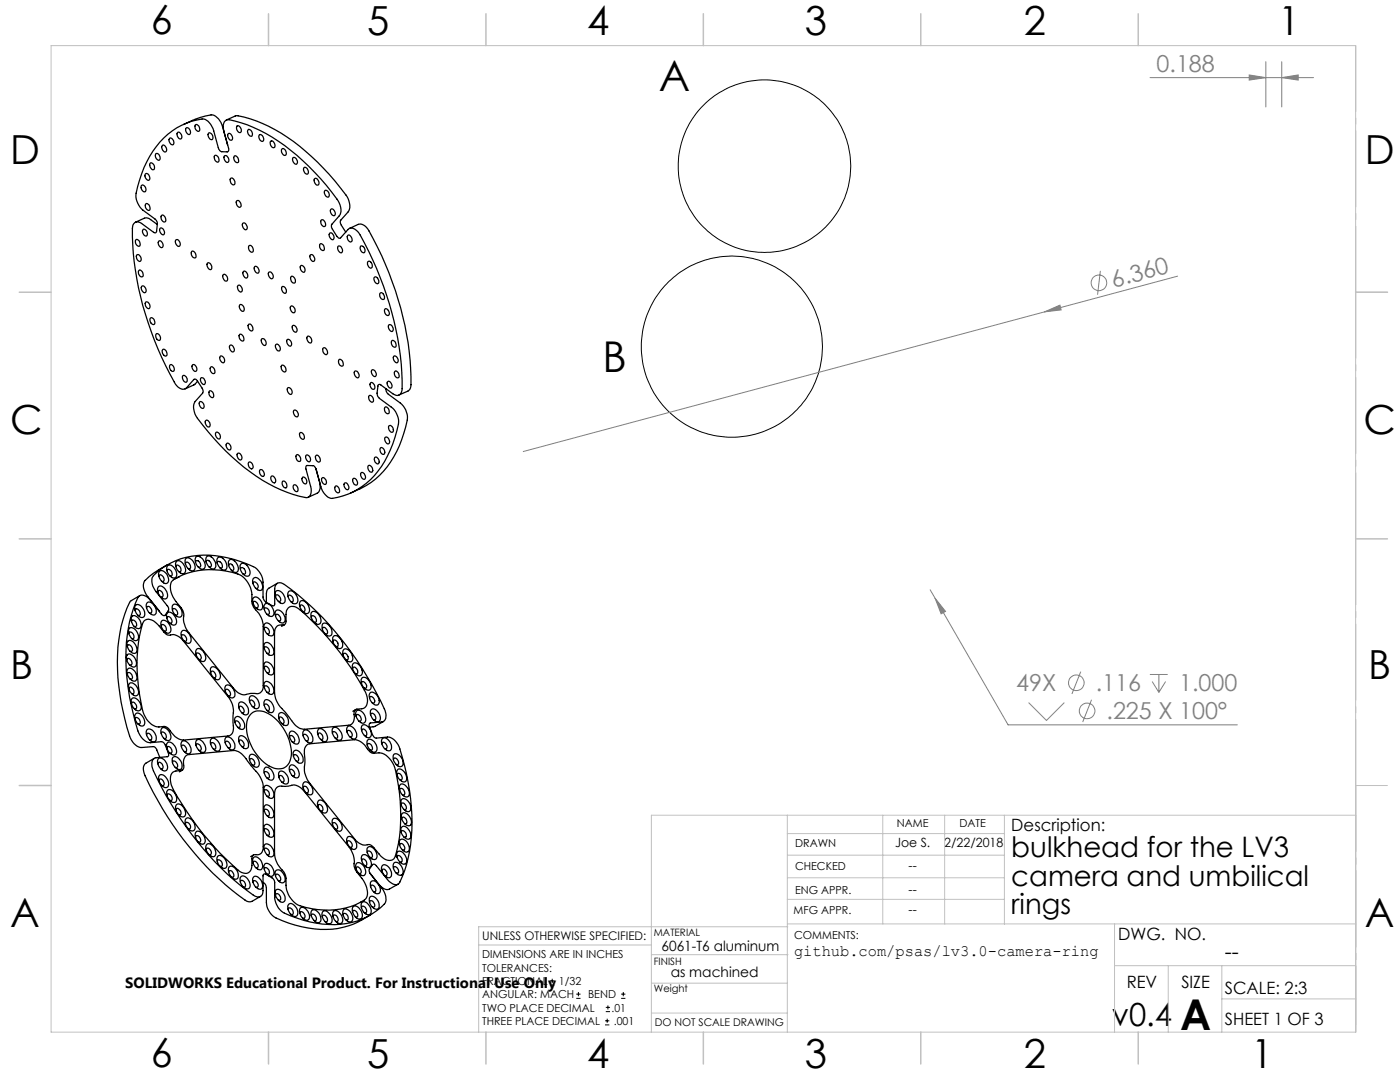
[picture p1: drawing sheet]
<svg xmlns="http://www.w3.org/2000/svg" width="279mm" height="216mm" viewBox="0 0 279 216" stroke-linecap="round" stroke-linejoin="round" font-family="sans-serif">
<defs><g id="words">
<g font-size="8.5">
<text x="131.5" y="18.1">A</text>
<text x="120.3" y="74.2">B</text>
<text x="235.5" y="205.4">A</text>
</g>
<g font-size="8">
<text x="30.1" y="6.8">6</text>
<text x="73.3" y="6.9">5</text>
<text x="117.2" y="6.9">4</text>
<text x="160.6" y="6.9">3</text>
<text x="204.3" y="6.9">2</text>
<text x="255.1" y="6.9">1</text>
<text x="2.1" y="32.8">D</text>
<text x="272.4" y="32.8">D</text>
<text x="2.1" y="86.5">C</text>
<text x="272.1" y="86.5">C</text>
<text x="2.1" y="135.6">B</text>
<text x="273.1" y="135.6">B</text>
<text x="2.1" y="185">A</text>
<text x="272.4" y="185">A</text>
<text x="30.1" y="213">6</text>
<text x="73.3" y="213.1">5</text>
<text x="117.2" y="213.1">4</text>
<text x="160.6" y="213.1">3</text>
<text x="204.3" y="213.1">2</text>
<text x="249.7" y="213.1">1</text>
</g>
<text font-size="6.3" x="221.9" y="204.6">v0.4</text>
<g font-size="5.6">
<text x="201.8" y="171.1">bulkhead for the LV3</text>
<text x="201.8" y="176.7">camera and umbilical</text>
<text x="201.8" y="182.4">rings</text>
</g>
<g font-size="4.7" fill="#808080">
<text x="230.8" y="14.5">0.188</text>
<text x="222.3" y="57.4" transform="rotate(-15 222.3 57.4)">6.360</text>
<text x="202.8" y="137.9">49X</text>
<text x="218.7" y="137.9">.116</text>
<text x="235.3" y="137.9">1.000</text>
<text x="220.8" y="143.5">.225 X 100°</text>
</g>
<text font-size="4.2" x="244.4" y="191.4">--</text>
<g font-size="3.4">
<text x="201.8" y="165.9">Description:</text>
<text x="223.2" y="187.6">DWG. NO.</text>
<text x="224.9" y="197.2">REV</text>
<text x="235.8" y="197.2">SIZE</text>
<text x="244.4" y="198.4">SCALE: 2:3</text>
<text x="244.4" y="204.6">SHEET 1 OF 3</text>
</g>
<text font-size="3.2" x="158.5" y="190.8">github.com/psas/lv3.0-camera-ring</text>
<text font-size="3" x="25" y="197.2">SOLIDWORKS Educational Product. For Instructional Use Only</text>
<g font-size="2.8">
<text x="132" y="189.7">6061-T6 aluminum</text>
<text x="133.9" y="194.9">as machined</text>
</g>
<g font-size="2.5">
<text x="178.7" y="169">Joe S.</text>
<text x="181.3" y="173.5">--</text>
<text x="188.4" y="169">2/22/2018</text>
<text x="181.3" y="178.3">--</text>
<text x="181.3" y="182.3">--</text>
</g>
<text font-size="2.4" x="96.2" y="187.5">UNLESS OTHERWISE SPECIFIED:</text>
<g font-size="2.2">
<text x="179" y="165.1">NAME</text>
<text x="191.5" y="165.1">DATE</text>
<text x="158.7" y="169">DRAWN</text>
<text x="158.7" y="173.5">CHECKED</text>
<text x="158.7" y="178.3">ENG APPR.</text>
<text x="158.4" y="182.4">MFG APPR.</text>
<text x="96.2" y="191.2">DIMENSIONS ARE IN INCHES</text>
<text x="158.5" y="187.4">COMMENTS:</text>
<text x="96.2" y="193.9">TOLERANCES:</text>
<text x="96.2" y="196.5">FRACTIONAL</text>
<text x="111.5" y="196.5">1/32</text>
<text x="96.2" y="201.8">TWO PLACE DECIMAL</text>
<text x="96.2" y="199.2">ANGULAR: MACH</text>
<text x="117.4" y="199.2">BEND</text>
<text x="122.1" y="201.8">.01</text>
<text x="96.2" y="204.5">THREE PLACE DECIMAL</text>
<text x="122.5" y="204.5">.001</text>
</g>
<text font-size="2.1" x="130.7" y="204.6">DO NOT SCALE DRAWING</text>
<g font-size="2">
<text x="130.5" y="186.8">MATERIAL</text>
<text x="130.5" y="192.5">FINISH</text>
<text x="130.5" y="198">Weight</text>
</g>
</g></defs>
<g fill="none" stroke="#808080" stroke-width=".2">
<path d="M229.5 15.5h32.6M249.3 15l3.3 .5-3.3 .5zM252.6 12.3v9M255.8 15.5l3.3-.5v1zM255.8 12.3v9M219.6 54l-.6 4.8M235 55.1l-26.5 7.1M208.5 62.2l3-1.3 .3 .9zM208.5 62.2l-104.1 27.9M185.6 117.7l1 1.7M186.6 119.4l2.1 2.6-.9 .5zM186.6 119.4l14.6 25.2h45.7"/>
<path d="M215.7 134l-1.8 4.5M217.8 139.6l-1.7 4.5M229.5 134.6h3.5M229.9 136l1.4 2.1M231.3 134.6v3.5M232.6 136l-1.3 2.1M205.3 140.2l3.5 3.6 3.6-3.6"/>
<circle cx="219.3" cy="56.4" r="1.55"/>
<circle cx="214.8" cy="136.2" r="1.56"/>
<circle cx="216.9" cy="141.9" r="1.56"/>
</g>
<g fill="none" stroke="#000" stroke-width=".2">
<path d="M109.8 196.6h.8M109.8 195.7h.8M110.2 195.3v.8M115 199.2h.9M115 198.4h.9M115.4 197.9v.9M124 199.2h.8M124 198.4h.8M124.4 197.9v.9M120.8 204.5h.8M120.8 203.7h.8M120.9 201.9h.8"/>
<path d="M120.9 201h.8M121.2 203.3v.8M121.3 200.6v.8"/>
<circle cx="152.6" cy="33.2" r="17.2"/>
<circle cx="146.1" cy="69.2" r="18.1"/>
</g>
<path d="M270.6 9.1v49.2M270.6 58.3v49.2M270.6 107.5v49.2M270.6 156.7v49.2" fill="none" stroke="#c0c0c0" stroke-width=".2" stroke-dasharray="15.2 1.3 1.3 1.3" stroke-dashoffset="2.1"/>
<g fill="none" stroke="#c0c0c0" stroke-width=".2">
<path d="M10.2 9.1h260.3v196.9h-260.3zM270.5 58.3h6.4M270.5 156.7h6.4M157.1 162.7v43.3M157.1 175.2h43.3M157.1 170.6h43.3M157.1 166.3h43.3M157.1 179.5h43.3M176.2 162.7v21.7M188.5 162.7v21.7M200.4 162.7v21.7M270.6 162.7h-140.6v43.3"/>
<path d="M95.5 188.6h34.5M130 196.2h27.1M130 190.5h27.3M157.1 184.4h113.4M157.2 184.9h-61.7v21.1M222.4 184.4v21.6M222.4 192.7h48.1M233.2 192.7v13.3M243.8 199.3h26.7M243.8 192.7v13.3M130 202.1h27.1"/>
</g>
<g fill="none" stroke="#c0c0c0" stroke-width=".3">
<path d="M53.6 2.8v6.3M97 2.8v6.3M140.4 2.8v6.3M183.8 2.8v6.3M227.2 2.8v6.3M3.8 58.3h6.4M270.5 58.3h6.4M3.8 107.5h6.4M270.5 107.5h6.4M3.8 156.7h6.4M53.6 206v6.3M97 206v6.3"/>
<path d="M140.4 206v6.3M183.8 206v6.3M227.2 206v6.3"/>
</g>
<g fill="#808080">
<path d="M208.5 62.2l3-1.3 .3 .9z"/>
<path d="M186.6 119.4l1.2 3.1 .9-.5zM249.3 15l3.3 .5-3.3 .5zM255.8 15.5l3.3-.5v1z"/>
</g>
<g fill="none" stroke="#000" stroke-width=".25">
<path d="M28.2 37.1a.66 .66 0 0 1 .7 0 .66 .66 0 0 1 .2 .8l-.1 .3a.79 .79 0 0 1-.7-.3 .79 .79 0 0 1-.1-.8zM29 34.7l.1-.1a.81 .81 0 0 1 .7 .5 .81 .81 0 0 1-.1 .9 .92 .92 0 0 1-.7-1.3zM30 32.6a.77 .77 0 0 1 .7 .3 .77 .77 0 0 1 .1 .8 .65 .65 0 0 1-.7-.1 .65 .65 0 0 1-.2-.7zM31.1 30.7a.78 .78 0 0 1 .8 .4 .78 .78 0 0 1-.2 .9 .96 .96 0 0 1-.6-1.3zM32.4 29a.8 .8 0 0 1 .8 .4 .8 .8 0 0 1-.1 .9 .86 .86 0 0 1-.7-1.3zM33.9 27.6a.79 .79 0 0 1 .7 .4 .79 .79 0 0 1-.1 .9 .89 .89 0 0 1-.6-1.3zM35.5 26.4a.79 .79 0 0 1 .7 .5 .79 .79 0 0 1-.1 .8 .89 .89 0 0 1-.6-1.3zM36.6 24.8l2.4-1 2-.7a2.24 2.24 0 0 1 3.1 1.3l1.5 5.2a.5 .5 0 0 1-.3 .7h-1a.87 .87 0 0 1-.7-.8l-.9-3.4a3.2 3.2 0 0 0-2.1-2.4 14.3 14.3 0 0 0-11.3 8.5l-1.4 3.7a7 7 0 0 0-.7 3.9l.5 1.2 .6 .7 2.9 2.3 .2 .4-.1 1.7a.34 .34 0 0 1-.3 .4 .34 .34 0 0 1-.3-.1l-2.4-1.8a1.08 1.08 0 0 0-1.4-.2 1.08 1.08 0 0 0-.5 1.2 62.9 62.9 0 0 0 8.9 31.4l.6 .5a1.04 1.04 0 0 0 1.3-.1l1.5-1.7a.49 .49 0 0 1 .7 .3l.9 1.4a.93 .93 0 0 1 .1 1.1l-1.5 1.6a2.99 2.99 0 0 0 .5 3.4 45.9 45.9 0 0 0 15.5 13.7l1.2 .6a13.3 13.3 0 0 0 5.4 1.4 1.73 1.73 0 0 0 .5-2.2l-.9-3.4a.47 .47 0 0 1 .2-.7h1.2l.4 .3 1.1 3.9a2.97 2.97 0 0 0 2.3 2.3 14.9 14.9 0 0 0 11.6-9.6l.9-2.5a8.4 8.4 0 0 0 .8-3.4l-.3-.9-.6-1.2-3-2.3-.3-.5-.2-.5 .2-1.5a.33 .33 0 0 1 .2-.3 .33 .33 0 0 1 .4 .1l2.4 1.8a1.1 1.1 0 0 0 1.3 .2 1.1 1.1 0 0 0 .6-1.3 62.6 62.6 0 0 0-8.9-31.3l-.6-.5a1.04 1.04 0 0 0-1.3 .1l-1.5 1.6a.49 .49 0 0 1-.8-.2l-.8-1.4a.93 .93 0 0 1-.1-1.1l1.4-1.6a2.83 2.83 0 0 0-.5-3.4 42.7 42.7 0 0 0-16.6-14.3l-2.4-.9-2.5-.6a1.26 1.26 0 0 0-1.1 1.8l.1 .4M37.2 25.5a.82 .82 0 0 1 .7 .5 .82 .82 0 0 1-.1 .8 .91 .91 0 0 1-.6-1.3zM38.9 25a.72 .72 0 0 1 .8 .2 .72 .72 0 0 1 .2 .8l-.1 .1a.77 .77 0 0 1-.8-.3 .77 .77 0 0 1-.1-.8zM41.7 26.5a.82 .82 0 0 1 .7 .5 .82 .82 0 0 1-.1 .9 .91 .91 0 0 1-.6-1.4zM42.8 31.1a.72 .72 0 0 1 .8 .2 .72 .72 0 0 1 .1 .8l-.1 .1a.77 .77 0 0 1-.8-.2 .77 .77 0 0 1 0-.9z"/>
<path d="M44.7 31.2a.66 .66 0 0 1 .8 .1 .66 .66 0 0 1 .2 .7l-.1 .3a.79 .79 0 0 1-.8-.3 .79 .79 0 0 1-.1-.8zM45.2 24l2-.9a29.5 29.5 0 0 1 15 8.2 44.9 44.9 0 0 1 7.3 8.4l.3 1.3-.1 .7-.2 .6-1.5 1.6a.93 .93 0 0 0 .1 1l.9 1.4M45.4 28.7v.2M45.5 26.8l.1-.1a.81 .81 0 0 1 .7 .4 .81 .81 0 0 1-.1 .9 .96 .96 0 0 1-.7-1.2zM46 35.7a.65 .65 0 0 1 .7 0 .65 .65 0 0 1 .2 .7l-.1 .4a.77 .77 0 0 1-.8-.3 .77 .77 0 0 1 0-.8zM46.8 31.1a.82 .82 0 0 1 .7 .5 .82 .82 0 0 1-.1 .9 .91 .91 0 0 1-.6-1.4zM47.2 25.2a.67 .67 0 0 1 .8 .1 .67 .67 0 0 1 .2 .7l-.2 .4a.8 .8 0 0 1-.8-1.2zM49.5 25.9a.75 .75 0 0 1 .8 .3 .75 .75 0 0 1 0 .8v.2a.86 .86 0 0 1-.8-1.3zM51.8 26.9a.75 .75 0 0 1 .7 .4 .75 .75 0 0 1-.1 .9 .96 .96 0 0 1-.6-1.3zM54 28.2a.81 .81 0 0 1 .8 .4 .81 .81 0 0 1-.1 .9 .86 .86 0 0 1-.7-1.3zM56.2 29.8a.69 .69 0 0 1 .8 .1 .69 .69 0 0 1 .1 .7 .37 .37 0 0 1-.2 .4 .37 .37 0 0 1-.5-.2l-.2-.4zM58.4 31.5a.69 .69 0 0 1 .8 .1 .69 .69 0 0 1 .2 .7l-.1 .4a.79 .79 0 0 1-.8-.3 .79 .79 0 0 1-.1-.9z"/>
<path d="M60.7 33.4a.84 .84 0 0 1 .6 1.3 .91 .91 0 0 1-.6-1.3zM62.7 35.7l.1-.1a.81 .81 0 0 1 .8 .5 .81 .81 0 0 1-.1 .8 .92 .92 0 0 1-.8-1.2zM64.9 38a.82 .82 0 0 1 .7 .5 .82 .82 0 0 1-.1 .8 .91 .91 0 0 1-.6-1.3zM27 44.3l1.9-.8a1.18 1.18 0 0 1 1.2 .3l1.3 1M27.2 47.8a.82 .82 0 0 1 .7 .5 .82 .82 0 0 1-.1 .8 .87 .87 0 0 1-.6-1.3zM27.3 50.8a.8 .8 0 0 1 .8 .5 .8 .8 0 0 1-.1 .8 .86 .86 0 0 1-.7-1.3zM27.7 54l.1-.1a.79 .79 0 0 1 .7 .5 .79 .79 0 0 1-.1 .8 .91 .91 0 0 1-.7-1.2zM28.3 57.1a.8 .8 0 0 1 .8 .4 .8 .8 0 0 1-.1 .9 .86 .86 0 0 1-.7-1.3zM28.6 45.8a.82 .82 0 0 1 .7 .4 .82 .82 0 0 1-.1 .9 .91 .91 0 0 1-.6-1.3zM29.1 40.6a.82 .82 0 0 1 .8 .5 .82 .82 0 0 1-.2 .9 .87 .87 0 0 1-.6-1.4zM31.7 48.1a.8 .8 0 0 1 .8 .4 .8 .8 0 0 1-.2 .9 .86 .86 0 0 1-.6-1.3zM32 45.5a.84 .84 0 0 1 .6 1.3 .91 .91 0 0 1-.6-1.3z"/>
<path d="M32.2 43.1l.1-.1a.82 .82 0 0 1 .6 1.3 .87 .87 0 0 1-.7-1.2zM35.1 47.8a.8 .8 0 0 1 .8 .5 .8 .8 0 0 1-.1 .8 .86 .86 0 0 1-.7-1.3zM38.3 50.1a.82 .82 0 0 1 .7 .5 .82 .82 0 0 1-.1 .9 .87 .87 0 0 1-.6-1.4zM41.3 52.6a.66 .66 0 0 1 .8 .1 .66 .66 0 0 1 .2 .7l-.1 .3a.77 .77 0 0 1-.8-.3 .77 .77 0 0 1-.1-.8zM44.6 54.8a.79 .79 0 0 1 .7 .4 .79 .79 0 0 1-.1 .9 .89 .89 0 0 1-.6-1.3zM47.3 40a.8 .8 0 0 1 .7 .5 .8 .8 0 0 1-.1 .8 .86 .86 0 0 1-.6-1.3zM47.5 56.9a.8 .8 0 0 1 .8 .5 .8 .8 0 0 1-.1 .8 .86 .86 0 0 1-.7-1.3zM48.4 44.6l.1-.1a.82 .82 0 0 1 .6 1.3 .92 .92 0 0 1-.7-1.2zM48.6 54.2a.8 .8 0 0 1 .7 .4 .8 .8 0 0 1-.1 .9 .86 .86 0 0 1-.6-1.3zM49.7 49a.82 .82 0 0 1 .7 1.3 .83 .83 0 0 1-.7-1.3zM50.9 53.2a.84 .84 0 0 1 .6 1.3 .91 .91 0 0 1-.6-1.3zM53.6 54.4a.66 .66 0 0 1 .7 .1 .66 .66 0 0 1 .2 .7l-.1 .3a.79 .79 0 0 1-.7-.3 .79 .79 0 0 1-.1-.8z"/>
<path d="M56.2 57.3a.66 .66 0 0 1 .8 .1 .66 .66 0 0 1 .1 .7v.3a.77 .77 0 0 1-.8-.3 .77 .77 0 0 1-.1-.8zM58.1 55.2a.81 .81 0 0 1 .8 .4 .81 .81 0 0 1-.1 .9 .83 .83 0 0 1-.7-1.3zM60 53a.82 .82 0 0 1 .8 .5 .82 .82 0 0 1-.1 .8 .91 .91 0 0 1-.7-1.3zM61.9 50.9l.1-.1a.82 .82 0 0 1 .6 1.3 .92 .92 0 0 1-.7-1.2zM63.9 48.6a.82 .82 0 0 1 .7 .5 .82 .82 0 0 1-.1 .9 .87 .87 0 0 1-.6-1.4zM64.1 43.9a.8 .8 0 0 1 .8 .4 .8 .8 0 0 1-.1 .9 .86 .86 0 0 1-.7-1.3zM65.8 46.5a.82 .82 0 0 1 .8 .5 .82 .82 0 0 1-.1 .8 .91 .91 0 0 1-.7-1.3zM66 41.8l.1-.1a.81 .81 0 0 1 .7 .5 .81 .81 0 0 1-.1 .8 .96 .96 0 0 1-.7-1.2zM67.4 49.2l.1-.1a.84 .84 0 0 1 .7 1.3 .97 .97 0 0 1-.8-1.2zM69.4 47a.8 .8 0 0 1 .8 .4 .8 .8 0 0 1-.1 .9 .86 .86 0 0 1-.7-1.3zM69.7 45.6l1.8-.8a1.97 1.97 0 0 1 2.2 1.3 62.1 62.1 0 0 1 8.3 31l-.2 .6-.4 .3-1.8 .8M72 49.1a.82 .82 0 0 1 .8 .5 .82 .82 0 0 1-.2 .8 .91 .91 0 0 1-.6-1.3z"/>
<path d="M73.4 52.2a.77 .77 0 0 1 .8 .3 .77 .77 0 0 1 .1 .8l-.1 .1a.84 .84 0 0 1-.8-1.2zM74.8 55.3a.8 .8 0 0 1 .7 .4 .8 .8 0 0 1 0 .8 .77 .77 0 0 1-.8-.2 .77 .77 0 0 1-.1-.9zM75.8 58.6l.1-.1a.8 .8 0 0 1 .7 .4 .8 .8 0 0 1-.1 .9 .91 .91 0 0 1-.7-1.2zM29.1 60.3a.82 .82 0 0 1 .7 .4 .82 .82 0 0 1-.1 .9 .91 .91 0 0 1-.6-1.3zM30 63.5a.74 .74 0 0 1 .8 .4 .74 .74 0 0 1-.2 .9 .93 .93 0 0 1-.6-1.3zM31.2 66.7a.74 .74 0 0 1 .7 .2 .74 .74 0 0 1 .1 .8l-.1 .2a.8 .8 0 0 1-.7-.4 .8 .8 0 0 1 0-.8zM32.5 69.7a.83 .83 0 0 1 .6 1.3 .87 .87 0 0 1-.6-1.3zM33.9 72.8a.8 .8 0 0 1 .8 .4 .8 .8 0 0 1 0 .8 .75 .75 0 0 1-.8-.3 .75 .75 0 0 1 0-.8zM36.4 75a.72 .72 0 0 1 .8 .2 .72 .72 0 0 1 .2 .8l-.1 .2a.77 .77 0 0 1-.8-.3 .77 .77 0 0 1-.1-.9zM38.5 72.8a.8 .8 0 0 1 .7 .4 .8 .8 0 0 1-.1 .9 .86 .86 0 0 1-.6-1.3zM39.4 76.1l-.6 .7-1.9 .8M40 75.5l.1-.1a.84 .84 0 0 1 .7 1.3 .97 .97 0 0 1-.8-1.2z"/>
<path d="M41.7 78.1a.72 .72 0 0 1 .8 .2 .72 .72 0 0 1 .2 .8l-.1 .1a.77 .77 0 0 1-.8-.3 .77 .77 0 0 1-.1-.8zM42.1 73.2a.79 .79 0 0 1 .7 .5 .79 .79 0 0 1-.1 .8 .86 .86 0 0 1-.6-1.3zM44 71a.82 .82 0 0 1 .7 .5 .82 .82 0 0 1-.1 .9 .91 .91 0 0 1-.6-1.4zM45.8 69l.1-.1a.82 .82 0 0 1 .7 1.3 .92 .92 0 0 1-.8-1.2zM47.8 66.7a.82 .82 0 0 1 .8 .5 .82 .82 0 0 1-.1 .9 .91 .91 0 0 1-.7-1.4zM47.9 60.8a.82 .82 0 0 1 .8 .5 .82 .82 0 0 1-.2 .8 .91 .91 0 0 1-.6-1.3zM49.6 64.7a.82 .82 0 0 1 .8 .5 .82 .82 0 0 1-.1 .8 .91 .91 0 0 1-.7-1.3zM52.3 67.6a.82 .82 0 0 1 .7 .5 .82 .82 0 0 1-.1 .8 .91 .91 0 0 1-.6-1.3zM55 68.8a.66 .66 0 0 1 .7 .1 .66 .66 0 0 1 .3 .7l-.2 .4a.79 .79 0 0 1-.7-.3 .79 .79 0 0 1-.1-.9zM56.2 72.9a.82 .82 0 0 1 .8 .5 .82 .82 0 0 1-.1 .8 .91 .91 0 0 1-.7-1.3zM57.3 67.8a.72 .72 0 0 1 .8 .2 .72 .72 0 0 1 .1 .8l-.1 .2a.79 .79 0 0 1-.8-.3 .79 .79 0 0 1 0-.9zM57.4 77.5a.72 .72 0 0 1 .8 .1 .72 .72 0 0 1 .1 .9l-.1 .1a.79 .79 0 0 1-.8-.3 .79 .79 0 0 1 0-.8z"/>
<path d="M58 61.2a.66 .66 0 0 1 .7 .1 .66 .66 0 0 1 .2 .7l-.1 .3a.79 .79 0 0 1-.8-.3 .79 .79 0 0 1 0-.8zM58.3 65.1a.69 .69 0 0 1 .8 .1 .69 .69 0 0 1 .2 .7l-.1 .3a.77 .77 0 0 1-.8-.3 .77 .77 0 0 1-.1-.8zM61.4 67.1a.82 .82 0 0 1 .7 .5 .82 .82 0 0 1-.1 .8 .91 .91 0 0 1-.6-1.3zM64.5 69.4a.82 .82 0 0 1 .8 .5 .82 .82 0 0 1-.1 .9 .91 .91 0 0 1-.7-1.4zM67.7 71.7a.82 .82 0 0 1 .7 .5 .82 .82 0 0 1-.1 .9 .87 .87 0 0 1-.6-1.4zM70.8 74a.84 .84 0 0 1 .7 1.4 .91 .91 0 0 1-.7-1.4zM73.6 79a.72 .72 0 0 1 .8 .2 .72 .72 0 0 1 .1 .8v.2a.77 .77 0 0 1-.8-.3 .77 .77 0 0 1-.1-.9zM74 76.4a.79 .79 0 0 1 .7 .4 .79 .79 0 0 1-.1 .9 .86 .86 0 0 1-.6-1.3zM74.2 73.9a.69 .69 0 0 1 .7 .1 .69 .69 0 0 1 .2 .7l-.1 .3a.79 .79 0 0 1-.8-.3 .79 .79 0 0 1 0-.8zM76.8 61.7a.75 .75 0 0 1 .8 .3 .75 .75 0 0 1 0 .8 .62 .62 0 0 1-.7 0 .62 .62 0 0 1-.2-.7zM77 77.6l.1 .5 .3 .5 2.5 1.8a3.7 3.7 0 0 1 1.4 3.4 19.7 19.7 0 0 1-7.3 12.5l-1.8 1.1-2.2 1M77.3 76.2l.1-.1a.81 .81 0 0 1 .7 .5 .81 .81 0 0 1-.1 .8 .96 .96 0 0 1-.7-1.2z"/>
<path d="M77.5 64.9l.1-.1a.84 .84 0 0 1 .7 1.3 .97 .97 0 0 1-.8-1.2zM78.2 67.9a.82 .82 0 0 1 .8 .5 .82 .82 0 0 1-.2 .9 .87 .87 0 0 1-.6-1.4zM78.6 71a.84 .84 0 0 1 .7 1.4 .91 .91 0 0 1-.7-1.4zM78.8 74.1a.79 .79 0 0 1 .8 .4 .79 .79 0 0 1-.2 .9 .83 .83 0 0 1-.6-1.3zM39.9 80.2a.82 .82 0 0 1 .7 .4 .82 .82 0 0 1-.1 .9 .91 .91 0 0 1-.6-1.3zM41 84a.66 .66 0 0 1 .7 .1 .66 .66 0 0 1 .2 .7l-.1 .3a.79 .79 0 0 1-.7-.3 .79 .79 0 0 1-.1-.8zM43.1 86.3a.82 .82 0 0 1 .8 .4 .82 .82 0 0 1-.1 .9 .91 .91 0 0 1-.7-1.3zM45.3 88.5a.79 .79 0 0 1 .7 .4 .79 .79 0 0 1-.1 .9 .89 .89 0 0 1-.6-1.3zM47.3 90.6a.66 .66 0 0 1 .8 0 .66 .66 0 0 1 .2 .7l-.1 .4a.79 .79 0 0 1-.8-.3 .79 .79 0 0 1-.1-.8zM49.6 92.3a.74 .74 0 0 1 .8 .4 .74 .74 0 0 1-.2 .9 .97 .97 0 0 1-.6-1.3zM52 93.7a.82 .82 0 0 1 .7 .5 .82 .82 0 0 1-.2 .9 .9 .9 0 0 1-.5-1.4zM54.2 95a.81 .81 0 0 1 .7 .5 .81 .81 0 0 1-.1 .8 .9 .9 0 0 1-.6-1.3z"/>
<path d="M56.4 96a.81 .81 0 0 1 .8 .5 .81 .81 0 0 1-.1 .8 .89 .89 0 0 1-.7-1.3zM58.6 96.8a.74 .74 0 0 1 .8 .4 .74 .74 0 0 1-.2 .9 .96 .96 0 0 1-.6-1.3zM58.7 81.8a.84 .84 0 0 1 .6 1.4 .91 .91 0 0 1-.6-1.4zM59.2 90.8a.81 .81 0 0 1 .7 .4 .81 .81 0 0 1-.1 .9 .85 .85 0 0 1-.6-1.3zM59.9 86.3a.82 .82 0 0 1 .7 .5 .82 .82 0 0 1-.1 .9 .91 .91 0 0 1-.6-1.4zM60.4 95.2a.82 .82 0 0 1 .7 .5 .82 .82 0 0 1-.1 .9 .91 .91 0 0 1-.6-1.4zM61.1 90.8a.82 .82 0 0 1 .8 .5 .82 .82 0 0 1-.1 .8 .91 .91 0 0 1-.7-1.3zM63 93.5l.8 2.7 .1 1.2a1.18 1.18 0 0 1-.6 1l-1.8 .8M63.1 90.9a.8 .8 0 0 1 .7 .4 .8 .8 0 0 1-.1 .9 .86 .86 0 0 1-.6-1.3zM64.3 95.4a.79 .79 0 0 1 .8 .4 .79 .79 0 0 1-.2 .9 .89 .89 0 0 1-.6-1.3zM66.9 97.1l.1-.1a.8 .8 0 0 1 .7 .5 .8 .8 0 0 1-.1 .8 .88 .88 0 0 1-.7-1.2zM68.8 96.4a.84 .84 0 0 1 .6 1.3 .91 .91 0 0 1-.6-1.3z"/>
<path d="M70.5 95.5a.84 .84 0 0 1 .7 1.3 .91 .91 0 0 1-.7-1.3zM72.1 94.3a.84 .84 0 0 1 .6 1.3 .91 .91 0 0 1-.6-1.3zM73.5 93a.77 .77 0 0 1 .8 .2 .77 .77 0 0 1 0 .9 .66 .66 0 0 1-.7-.1 .66 .66 0 0 1-.2-.7zM74.9 91.2a.79 .79 0 0 1 .7 .5 .79 .79 0 0 1-.2 .9 .87 .87 0 0 1-.5-1.4zM76 89.4a.79 .79 0 0 1 .7 .4 .79 .79 0 0 1-.1 .9 .86 .86 0 0 1-.6-1.3zM76.8 81.4l.1-.2a.79 .79 0 0 1 .7 .5 .79 .79 0 0 1-.1 .8 .88 .88 0 0 1-.7-1.1zM76.9 87.3a.74 .74 0 0 1 .8 .4 .74 .74 0 0 1-.3 .9 1.01 1.01 0 0 1-.5-1.3zM77.6 85a.77 .77 0 0 1 .8 .3 .77 .77 0 0 1 .1 .8 .65 .65 0 0 1-.8-.1 .65 .65 0 0 1-.2-.7zM27.9 118.9l-1.9 1.1a30.7 30.7 0 0 0-2.1 18.4 30.3 30.3 0 0 0 2.6 9.6l.9 .9 .6 .3 2.6-.2a.88 .88 0 0 1 .7 .6l.6 1.5M30.6 114.9a15.2 15.2 0 0 1 14.8-3.6l2.6 .7a7.1 7.1 0 0 1 3.5 1.8l.5 .7 .4 .9 .1 4 .5 .7 1.3 .7a.34 .34 0 0 0 .4 .1 .34 .34 0 0 0 .1-.4v-3a1.11 1.11 0 0 1 .7-1.2 1.11 1.11 0 0 1 1.3 .3 62.7 62.7 0 0 1 20.2 25.7v.4a1.16 1.16 0 0 1-.8 1.4l-2.3 .2a.53 .53 0 0 0-.2 .7l.6 1.6a.95 .95 0 0 0 .8 .7l2.2-.2a2.9 2.9 0 0 1 2.5 2.3 42.8 42.8 0 0 1 1.7 21.8 13.8 13.8 0 0 1-2.1 5.2 1.82 1.82 0 0 1-2.1-.9l-2.2-2.7a.5 .5 0 0 0-.8-.3l-.6 1 .1 .7 2.4 3a2.71 2.71 0 0 1 .5 3.2 14.3 14.3 0 0 1-12.3 4 22.7 22.7 0 0 1-8.3-2.6l-.6-.7-.6-1.6-.1-3.4a1.11 1.11 0 0 0-.5-.9l-1.2-.8a.35 .35 0 0 0-.4 0 .35 .35 0 0 0-.2 .4v2.9a1.09 1.09 0 0 1-.6 1.2 1.09 1.09 0 0 1-1.3-.3 63.1 63.1 0 0 1-20.3-25.6v-.8a1.01 1.01 0 0 1 .9-1l2.2-.2a.44 .44 0 0 0 .2-.8l-.7-1.7-.5-.5-2.4 .2a3.2 3.2 0 0 1-2.5-2.4 45.2 45.2 0 0 1-1.9-20.4l.6-2.6 1.3-3.6a1.14 1.14 0 0 1 1.9-.1l2.8 3.4a.5 .5 0 0 0 .8 .2l.6-.9a.84 .84 0 0 0-.2-.9l-2.2-2.8a2.86 2.86 0 0 1-.6-3.2zM31.5 118.1v-.2a.76 .76 0 0 1 .9 .2 .76 .76 0 0 1 .1 .8l-.2 .2h-.3M31.6 117.1a1.22 1.22 0 0 1 1.7 .9l.1 .4a.73 .73 0 0 1-.2 1 .73 .73 0 0 1-1-.2 1.82 1.82 0 0 1-.6-2.1z"/>
<path d="M31.7 115l.2-.2a.79 .79 0 0 1 .7 .4 .79 .79 0 0 1 0 .8h-.4M31.8 114a1.34 1.34 0 0 1 1.8 1.3 .72 .72 0 0 1-.2 1 .72 .72 0 0 1-1-.2 1.82 1.82 0 0 1-.6-2.1zM33.3 113.9l.1-.1a.68 .68 0 0 1 .7 0 .68 .68 0 0 1 .3 .7l-.1 .4h-.4M33.4 112.9a1.22 1.22 0 0 1 1.7 .9l.1 .4a.73 .73 0 0 1-.1 1 .73 .73 0 0 1-1.1-.2 1.82 1.82 0 0 1-.6-2.1zM33.5 112.6l-2 1.2-1.8 1.3a2.19 2.19 0 0 0-.7 3.2l2.9 3.8M34.4 115.9a14.8 14.8 0 0 1 13.8-1 5.5 5.5 0 0 1 2.1 5.3 3.7 3.7 0 0 0 1.3 2.2l.7 1.3 .2 .9v12.2a1.39 1.39 0 0 1-1.9 1.6h-.5a2.53 2.53 0 0 1-3.2-.7l-9.2-11.4a4.9 4.9 0 0 1-1-4l-.3-.6-1.3-1.7a3.6 3.6 0 0 1-.7-4.1zM35.1 113.1v-.2a.76 .76 0 0 1 .9 .2 .76 .76 0 0 1 .1 .8l-.2 .2-.3-.1M35.2 112a1.22 1.22 0 0 1 1.7 1l.1 .3a.73 .73 0 0 1-.2 1.1 .73 .73 0 0 1-1-.2 1.82 1.82 0 0 1-.6-2.2zM35.8 115.1l-1 .5M37 112.5l.1-.3a.82 .82 0 0 1 .8 1.3h-.4M37.1 111.4a1.27 1.27 0 0 1 1.7 1l.1 .3a.73 .73 0 0 1-.2 1.1 .73 .73 0 0 1-1-.2 1.74 1.74 0 0 1-.6-2.2zM39 112.2l.1-.3a.76 .76 0 0 1 .8 .4 .76 .76 0 0 1-.1 .9l-.3-.1"/>
<path d="M39.1 111.1a1.27 1.27 0 0 1 1.7 1l.1 .3a.73 .73 0 0 1-.1 1 .73 .73 0 0 1-1.1-.1 1.82 1.82 0 0 1-.6-2.2zM41.1 112.1l.1-.1a.68 .68 0 0 1 .7 0 .68 .68 0 0 1 .3 .7l-.1 .3-.4 .1M41.3 111a1.43 1.43 0 0 1 1.7 1.1v.4a.74 .74 0 0 1-.3 1 .74 .74 0 0 1-1-.4 1.64 1.64 0 0 1-.4-2.1zM43.4 112.4v-.3a.76 .76 0 0 1 .8 .2 .76 .76 0 0 1 .2 .8l-.2 .2h-.3M43.4 111.3l.2-.1a1.54 1.54 0 0 1 1.7 1.6 .67 .67 0 0 1-.3 .9 .67 .67 0 0 1-.9-.2 1.83 1.83 0 0 1-.7-2.2zM45.6 112.9l.1-.3a.75 .75 0 0 1 .8 .3 .75 .75 0 0 1-.1 .9h-.2M45.9 111.7a1.76 1.76 0 0 1 1.5 2.4 1.25 1.25 0 0 1-1.7-1l-.1-.9zM48 113.6v-.3a.78 .78 0 0 1 .9 .4 .78 .78 0 0 1 0 .8h-.4M48.2 112.5a1.66 1.66 0 0 1 1.7 2 .71 .71 0 0 1-.7 .5 .71 .71 0 0 1-.7-.4 1.68 1.68 0 0 1-.3-2.1zM50.5 116.5v-.3a.75 .75 0 0 1 .8 .2 .75 .75 0 0 1 .2 .8l-.2 .2h-.3M50.6 119.3a1.2 1.2 0 0 1 1.6 .9l.2 .3a.72 .72 0 0 1-.2 1.1 .72 .72 0 0 1-1-.2 1.76 1.76 0 0 1-.6-2.1zM50.6 115.4a1.2 1.2 0 0 1 1.6 .9l.2 .4a.72 .72 0 0 1-.2 1 .72 .72 0 0 1-1-.2 1.76 1.76 0 0 1-.6-2.1z"/>
<path d="M55 119l.1-.3a.79 .79 0 0 1 .8 .5 .79 .79 0 0 1-.1 .8h-.3M55.1 118a1.25 1.25 0 0 1 1.6 1l.2 .6a.68 .68 0 0 1-.4 .8 .68 .68 0 0 1-.8-.3 1.82 1.82 0 0 1-.6-2.1zM55.4 116.4l-1.8 1a1.16 1.16 0 0 0-.4 1.1v1.7M57.5 119.1v-.2a.68 .68 0 0 1 .8 .1 .68 .68 0 0 1 .2 .7v.3l-.5 .1M57.6 118a1.22 1.22 0 0 1 1.7 1l.1 .3a.78 .78 0 0 1-.4 1.2 .78 .78 0 0 1-1-.6l-.6-1.2zM59.9 120a1.34 1.34 0 0 1 1.8 1.2 .73 .73 0 0 1-.1 1.1 .73 .73 0 0 1-1.1-.2 1.82 1.82 0 0 1-.6-2.1zM25.3 131.7l.1-.2a.76 .76 0 0 1 .8 .3 .76 .76 0 0 1-.1 .9l-.3-.1M25.4 130.7a1.14 1.14 0 0 1 1.6 .8l.2 .7a.68 .68 0 0 1-.2 .8 .68 .68 0 0 1-.9-.1 1.93 1.93 0 0 1-.7-2.2zM25.4 134.5v-.2a.73 .73 0 0 1 .9 .2 .73 .73 0 0 1 .1 .8l-.2 .2h-.3M25.4 129l.1-.3a.81 .81 0 0 1 .8 .4 .81 .81 0 0 1 0 .9l-.4-.1M25.5 128a1.2 1.2 0 0 1 1.7 .9l.1 .3a.72 .72 0 0 1-.2 1.1 .72 .72 0 0 1-1-.2 1.78 1.78 0 0 1-.6-2.1zM25.5 133.5a1.2 1.2 0 0 1 1.7 .9l.1 .4a.72 .72 0 0 1-.2 1 .72 .72 0 0 1-1-.2 1.78 1.78 0 0 1-.6-2.1z"/>
<path d="M25.7 137.4l.2-.2a.79 .79 0 0 1 .7 .4 .79 .79 0 0 1 0 .8h-.4M25.7 126.4l.1-.1a.69 .69 0 0 1 .8 .1 .69 .69 0 0 1 .1 .8l-.1 .2h-.4M25.8 136.4a1.27 1.27 0 0 1 1.7 1l.1 .3a.73 .73 0 0 1-.1 1 .73 .73 0 0 1-1.1-.2 1.82 1.82 0 0 1-.6-2.1zM25.9 125.3a1.33 1.33 0 0 1 1.6 1.2l.1 .3a.73 .73 0 0 1-.3 1 .73 .73 0 0 1-1-.3 1.72 1.72 0 0 1-.4-2.2zM26.2 124l.1-.2a.74 .74 0 0 1 .8 .3 .74 .74 0 0 1 0 .9h-.3M26.4 139.4a1.27 1.27 0 0 1 1.6 1l.1 .3a.78 .78 0 0 1-.3 1.1 .78 .78 0 0 1-1.1-.5l-.5-.9v-.6zM26.5 122.9a1.54 1.54 0 0 1 1.7 1.6 .67 .67 0 0 1-.3 .9 .67 .67 0 0 1-.9-.2 1.66 1.66 0 0 1-.5-2.3zM27 121.8v-.2a.73 .73 0 0 1 .9 .3 .73 .73 0 0 1-.2 .9h-.2M27.1 120.8l.1-.2a1.76 1.76 0 0 1 1.5 2.5 1.24 1.24 0 0 1-1.6-1l-.2-.6zM28.8 123.9a1.89 1.89 0 0 1 2.6 .6l1.3 1.6a1.5 1.5 0 0 0 1.9 .5l1 .4 1 .9 8.9 11.1a4.9 4.9 0 0 1 1 4.2v.6a3.7 3.7 0 0 1-.3 2.7l-.7 .4-8.9 .8a3.8 3.8 0 0 1-2.9-2.2l-.8-.5a3.4 3.4 0 0 1-4.1-2.4 33.3 33.3 0 0 1-.2-18.4zM29.2 121.4v-.1a.4 .4 0 0 1 .4-.3 .4 .4 0 0 1 .4 .3l.3 .4v.4l-.2 .2h-.3M29.4 120.3a1.2 1.2 0 0 1 1.6 .9l.2 .4a.73 .73 0 0 1-.2 1 .73 .73 0 0 1-1-.2 1.78 1.78 0 0 1-.6-2.1z"/>
<path d="M32.2 125v-.2a.68 .68 0 0 1 .7 0 .68 .68 0 0 1 .3 .7l-.1 .4h-.4M32.3 123.9a1.28 1.28 0 0 1 1.6 .9l.1 .4a.78 .78 0 0 1-.3 1.1 .78 .78 0 0 1-1.1-.5l-.5-1.2zM33.3 123.4v-.2a.75 .75 0 0 1 .8 .1 .75 .75 0 0 1 .2 .8l-.2 .3-.3-.1M33.4 122.3a.86 .86 0 0 1 1.3 .4 1.35 1.35 0 0 1 .2 2 1.72 1.72 0 0 1-1.5-2.4zM34.4 121.8l.1-.2a.69 .69 0 0 1 .7 0 .69 .69 0 0 1 .3 .7l-.1 .4h-.4M34.5 120.7a1.24 1.24 0 0 1 1.7 1l.1 .6a.68 .68 0 0 1-.3 .8 .68 .68 0 0 1-.9-.3 1.78 1.78 0 0 1-.6-2.1zM36.2 127l.1-.3a.82 .82 0 0 1 .8 .4 .82 .82 0 0 1-.1 .9l-.2-.1M36.3 125.9a1.2 1.2 0 0 1 1.7 1l.1 .6a.67 .67 0 0 1-.3 .9 .67 .67 0 0 1-.9-.3 1.78 1.78 0 0 1-.6-2.2zM39.1 130.6l.1-.2a.73 .73 0 0 1 .8 .1 .73 .73 0 0 1 .1 .9l-.1 .2h-.3M39.2 129.6a1.22 1.22 0 0 1 1.7 .9l.1 .3a.72 .72 0 0 1-.2 1.1 .72 .72 0 0 1-1-.2 1.78 1.78 0 0 1-.6-2.1zM42.1 134.2v-.1a.69 .69 0 0 1 .7 0 .69 .69 0 0 1 .3 .7l-.1 .3-.4 .1M42.2 133.2a1.27 1.27 0 0 1 1.6 1l.1 .3a.73 .73 0 0 1-.1 1 .73 .73 0 0 1-1.1-.2 1.74 1.74 0 0 1-.5-2.1z"/>
<path d="M44.9 137.9a.33 .33 0 0 1 .5-.4 .82 .82 0 0 1 .4 1.4l-.3-.1M45 136.8a1.25 1.25 0 0 1 1.7 1l.2 .6a.68 .68 0 0 1-.4 .8 .68 .68 0 0 1-.9-.2 1.82 1.82 0 0 1-.6-2.2zM49.9 139a1.34 1.34 0 0 1 1.8 1.2 .73 .73 0 0 1-.1 1.1 .73 .73 0 0 1-1.1-.2 1.82 1.82 0 0 1-.6-2.1zM50.5 120.3v-.2a.75 .75 0 0 1 .8 .2 .75 .75 0 0 1 .2 .8l-.2 .2-.3-.1M52.7 137.2l.1-.2a.73 .73 0 0 1 .8 .1 .73 .73 0 0 1 .2 .8l-.2 .2h-.3M52.7 133.3l.2-.3a.79 .79 0 0 1 .7 .4 .79 .79 0 0 1 0 .9l-.3-.1M52.7 129.4l.1-.2a.68 .68 0 0 1 .7 .1 .68 .68 0 0 1 .3 .7l-.1 .3-.4 .1M52.7 125.5l.1-.2a.75 .75 0 0 1 .8 .2 .75 .75 0 0 1 .2 .8l-.2 .2-.3-.1M52.7 121.6l.1-.2a.73 .73 0 0 1 .8 .2 .73 .73 0 0 1 .2 .8l-.2 .2h-.3M52.8 139.7a1.27 1.27 0 0 1 1.7 1l.1 .3a.73 .73 0 0 1-.2 1.1 .73 .73 0 0 1-1-.2 1.87 1.87 0 0 1-.6-2.2zM52.8 120.6a1.22 1.22 0 0 1 1.7 .9l.1 .3a.73 .73 0 0 1-.2 1.1 .73 .73 0 0 1-1-.2 1.83 1.83 0 0 1-.6-2.1zM52.8 124.5a1.22 1.22 0 0 1 1.7 .9l.1 .3a.74 .74 0 0 1-.1 1.1 .74 .74 0 0 1-1.1-.2 1.8 1.8 0 0 1-.6-2.1z"/>
<path d="M52.8 128.3a1.22 1.22 0 0 1 1.7 1l.1 .3a.78 .78 0 0 1-.3 1.2 .78 .78 0 0 1-1.1-.6l-.5-1.2zM52.8 132.2a1.27 1.27 0 0 1 1.7 1l.1 .3a.78 .78 0 0 1-.3 1.1 .78 .78 0 0 1-1.1-.5l-.5-1.2zM52.8 136.1a1.22 1.22 0 0 1 1.7 1l.1 .3a.73 .73 0 0 1-.2 1 .73 .73 0 0 1-1-.1 1.83 1.83 0 0 1-.6-2.2zM55 122.9l.1-.3a.79 .79 0 0 1 .8 .4 .79 .79 0 0 1-.1 .9h-.3M55.1 121.8a1.25 1.25 0 0 1 1.6 1l.2 .4a.73 .73 0 0 1-.2 1 .73 .73 0 0 1-1-.2 1.82 1.82 0 0 1-.6-2.2zM56.8 124.7l-.6 .3M57.5 121.3a1.74 1.74 0 0 1 2.4 .4 56.5 56.5 0 0 1 13.2 16.9 2.13 2.13 0 0 1-.6 2.8l-1.3 .1a1.03 1.03 0 0 0-.5 1.5l-.2 1.1a1.07 1.07 0 0 1-.9 .6l-8.9 .8a3.5 3.5 0 0 1-2.7-2l-1-1.3a5.9 5.9 0 0 1-2.2-4.1v-11.8a1.41 1.41 0 0 1 1.8-1.6l.4-.2 .1-.6a3.4 3.4 0 0 1 .4-2.6zM59.8 121l.2-.2a.79 .79 0 0 1 .7 .4 .79 .79 0 0 1 0 .8h-.3M62.1 123.2l.1-.2a.68 .68 0 0 1 .7 .1 .68 .68 0 0 1 .2 .7v.3h-.4M62.2 122.1a1.28 1.28 0 0 1 1.7 1l.1 .3a.78 .78 0 0 1-.3 1.2 .78 .78 0 0 1-1.1-.6l-.5-.8v-.6zM64.3 125.5l.2-.3a.79 .79 0 0 1 .7 .4 .79 .79 0 0 1 0 .9h-.3M64.4 124.5a1.29 1.29 0 0 1 1.7 .9l.2 .6a.68 .68 0 0 1-.4 .9 .68 .68 0 0 1-.9-.3 1.82 1.82 0 0 1-.6-2.1z"/>
<path d="M66.5 128v-.1a.66 .66 0 0 1 .7 0 .66 .66 0 0 1 .3 .7l-.2 .4h-.3M66.6 126.9a1.36 1.36 0 0 1 1.7 1.1l.1 .3a.74 .74 0 0 1-.3 1 .74 .74 0 0 1-1-.3 1.72 1.72 0 0 1-.5-2.1zM68.5 130.7v-.2a.68 .68 0 0 1 .7 0 .68 .68 0 0 1 .3 .7l-.1 .4h-.4M68.5 129.7a1.14 1.14 0 0 1 1.7 .8l.2 .6a.67 .67 0 0 1-.3 .9 .67 .67 0 0 1-.8-.2 1.79 1.79 0 0 1-.8-2.1zM70.4 133.5v-.3a.78 .78 0 0 1 .8 .2 .78 .78 0 0 1 .2 .9l-.2 .1h-.3M70.5 132.4a1.25 1.25 0 0 1 1.6 1l.1 .3a.73 .73 0 0 1-.1 1 .73 .73 0 0 1-1.1-.2 1.7 1.7 0 0 1-.5-2.1zM72.1 136.3l.1-.2a.81 .81 0 0 1 .9 1.1l-.2 .1h-.2M72.3 135.2a1.67 1.67 0 0 1 1.7 2.1 .68 .68 0 0 1-.6 .5 .68 .68 0 0 1-.7-.5 1.72 1.72 0 0 1-.4-2.1zM73.8 139.3l.1-.3a.81 .81 0 0 1 .7 .4 .81 .81 0 0 1 0 .9h-.3M73.8 138.3a1.19 1.19 0 0 1 1.7 .8l.1 .4a.74 .74 0 0 1-.1 1 .74 .74 0 0 1-1-.1 1.83 1.83 0 0 1-.7-2.1zM26.2 140.4l.2-.2a.82 .82 0 0 1 .7 1.2h-.3M27 143.5v-.2a.75 .75 0 0 1 .8 .2 .75 .75 0 0 1 .2 .8l-.2 .2-.3-.1"/>
<path d="M27.1 142.5a1.2 1.2 0 0 1 1.6 .9l.1 .3a.72 .72 0 0 1-.1 1.1 .72 .72 0 0 1-1-.2 1.78 1.78 0 0 1-.6-2.1zM29.2 146.6l.2-.3a.82 .82 0 0 1 .7 .5 .82 .82 0 0 1 0 .8h-.3M29.4 145.6a1.26 1.26 0 0 1 1.6 .9l.2 .7a.68 .68 0 0 1-.4 .8 .68 .68 0 0 1-.8-.3 1.82 1.82 0 0 1-.6-2.1zM30.8 151.3l-1.7 1a1.89 1.89 0 0 0-.1 2.5 63.3 63.3 0 0 0 20.2 25l.6 .2 .5-.2 1.7-.9M31.5 152.4l.1-.2a.79 .79 0 0 1 .8 .4 .79 .79 0 0 1-.1 .8h-.3M31.6 151.4a1.28 1.28 0 0 1 1.7 .9l.1 .3a.73 .73 0 0 1-.2 1.1 .73 .73 0 0 1-1-.2 1.82 1.82 0 0 1-.6-2.1zM31.7 155.8l.1-.3a.75 .75 0 0 1 .8 .4 .75 .75 0 0 1-.1 .9l-.3-.1M31.9 154.6a1.75 1.75 0 0 1 1.7 2.2 .74 .74 0 0 1-.7 .4 .74 .74 0 0 1-.7-.5 1.46 1.46 0 0 1-.3-2.1zM32.2 146.4v-.2a.75 .75 0 0 1 .8 .1 .75 .75 0 0 1 .2 .8l-.2 .3-.3-.1M32.3 145.3a1.22 1.22 0 0 1 1.6 1l.1 .3a.74 .74 0 0 1-.1 1.1 .74 .74 0 0 1-1.1-.2 1.83 1.83 0 0 1-.5-2.2zM33.3 149.3v-.2a.75 .75 0 0 1 .8 .1 .75 .75 0 0 1 .2 .8l-.2 .3-.3-.1M33.3 158.7l.1-.1a.68 .68 0 0 1 .7 0 .68 .68 0 0 1 .3 .7l-.1 .4h-.4"/>
<path d="M33.5 157.6a1.37 1.37 0 0 1 1.6 1.2l.1 .3a.73 .73 0 0 1-.3 1 .73 .73 0 0 1-1-.4 1.64 1.64 0 0 1-.4-2.1zM33.5 148.1a1.78 1.78 0 0 1 1.6 2.4 1.25 1.25 0 0 1-1.7-1l-.2-.6a.74 .74 0 0 1 .3-.8zM34.4 152.2l.1-.2a.75 .75 0 0 1 .8 .1 .75 .75 0 0 1 .2 .8l-.3 .3-.2-.1M34.5 151.1a1.02 1.02 0 0 1 1.5 .7l.3 .9a.67 .67 0 0 1-.3 .9 .67 .67 0 0 1-.9-.4 1.78 1.78 0 0 1-.6-2.1zM36.2 149a.33 .33 0 0 1 .5-.3 .83 .83 0 0 1 .3 1.3h-.2M36.3 148a1.25 1.25 0 0 1 1.7 .9l.1 .4a.73 .73 0 0 1-.2 1 .73 .73 0 0 1-1-.2 1.82 1.82 0 0 1-.6-2.1zM36.4 153.7l-.6 .3M37 151l.7-.4 8.9-.8a4 4 0 0 1 3 2.3l.7 .9a6.3 6.3 0 0 1 2.2 4.2v11.8a1.31 1.31 0 0 1-1.6 1.5l-.5 .3-.1 .5a3.1 3.1 0 0 1-.5 2.7 1.7 1.7 0 0 1-2.3-.4 57 57 0 0 1-13.3-17 2.05 2.05 0 0 1 .6-2.7l1.3-.2a.77 .77 0 0 0 .6-1l-.1-.8zM39.1 148.8l.1-.2a.76 .76 0 0 1 .8 .1 .76 .76 0 0 1 .1 .8l-.1 .3-.3-.1M39.2 147.7a1.22 1.22 0 0 1 1.7 1l.1 .3a.73 .73 0 0 1-.1 1 .73 .73 0 0 1-1.1-.1 1.82 1.82 0 0 1-.6-2.2zM42.1 148.5v-.2a.69 .69 0 0 1 .7 .1 .69 .69 0 0 1 .3 .7l-.1 .3h-.4M42.3 147.3a1.76 1.76 0 0 1 1.5 2.4 1.2 1.2 0 0 1-1.6-.9l-.2-.6a.74 .74 0 0 1 .3-.9z"/>
<path d="M44.9 148.2l.2-.2a.79 .79 0 0 1 .8 .4 .79 .79 0 0 1-.1 .8h-.3M45 147.2a1.26 1.26 0 0 1 1.7 .9l.2 .7a.68 .68 0 0 1-.4 .8 .68 .68 0 0 1-.9-.3 1.82 1.82 0 0 1-.6-2.1zM46.9 144.2l.1-.2a.74 .74 0 0 1 .8 .1 .74 .74 0 0 1 .1 .9l-.2 .2-.3-.1M47 143.1a1.2 1.2 0 0 1 1.6 1l.2 .6a.68 .68 0 0 1-.3 .8 .68 .68 0 0 1-.9-.2 1.82 1.82 0 0 1-.6-2.2zM47.7 148l.1-.3a.79 .79 0 0 1 .8 .4 .79 .79 0 0 1-.1 .9l-.3-.1M47.7 141.3l.1-.3a.79 .79 0 0 1 .8 .4 .79 .79 0 0 1-.1 .8h-.3M47.8 146.9a1.29 1.29 0 0 1 1.7 1l.1 .6a.68 .68 0 0 1-.4 .9 .68 .68 0 0 1-.8-.3 1.82 1.82 0 0 1-.6-2.2zM47.8 140.2a1.3 1.3 0 0 1 1.7 .9l.1 .7a.68 .68 0 0 1-.4 .8 .68 .68 0 0 1-.8-.3 1.82 1.82 0 0 1-.6-2.1zM49.8 151.7l.2-.3a.79 .79 0 0 1 .7 .4 .79 .79 0 0 1 0 .9l-.4-.1M49.8 140l.2-.3a.79 .79 0 0 1 .7 .4 .79 .79 0 0 1 0 .9h-.4M49.9 150.6a1.34 1.34 0 0 1 1.8 1.3 .73 .73 0 0 1-.1 1 .73 .73 0 0 1-1.1-.1 1.82 1.82 0 0 1-.6-2.2zM50.2 142.4a2.97 2.97 0 0 1 3.5 .1 9.8 9.8 0 0 1 4.4 8.3 2.57 2.57 0 0 1-3.9 2.3 9.4 9.4 0 0 1-4.9-9.1l.3-.9z"/>
<path d="M52.7 157.9l.1-.2a.73 .73 0 0 1 .8 .2 .73 .73 0 0 1 .2 .8l-.2 .2h-.3M52.7 154.3l.1-.2a.73 .73 0 0 1 .8 .1 .73 .73 0 0 1 .2 .8l-.2 .3-.3-.1M52.7 140.8l.1-.2a.73 .73 0 0 1 .8 .1 .73 .73 0 0 1 .2 .9l-.2 .2-.3-.1M52.8 153.2a1.22 1.22 0 0 1 1.7 1l.1 .3a.73 .73 0 0 1-.2 1.1 .73 .73 0 0 1-1-.2 1.83 1.83 0 0 1-.6-2.2zM52.8 156.8a1.27 1.27 0 0 1 1.7 1l.1 .4a.73 .73 0 0 1-.2 1 .73 .73 0 0 1-1-.2 1.87 1.87 0 0 1-.6-2.2zM55.2 157.2a3.7 3.7 0 0 1 2.1-.3 3.3 3.3 0 0 1 2.5 .1l.9 .9 8.9 11a5.2 5.2 0 0 1 1.1 4l.5 1.1a6.8 6.8 0 0 1 2.1 4v.4a1.86 1.86 0 0 1-1.5 1.7 15.3 15.3 0 0 1-12.7 .3 5.2 5.2 0 0 1-2-5.1 2.92 2.92 0 0 0-1.1-2.1l-.6-.7-.4-.9-.2-1.3v-11.8l.1-.8zM55.7 155.1l.1-.3a.82 .82 0 0 1 .7 1.3l-.3-.1M55.7 143.4v-.2a.75 .75 0 0 1 .8 .1 .75 .75 0 0 1 .2 .8l-.2 .3-.3-.1M55.7 142.3a1.02 1.02 0 0 1 1.6 .7l.3 .9a.67 .67 0 0 1-.4 .9 .67 .67 0 0 1-.9-.3 1.78 1.78 0 0 1-.6-2.2zM55.7 154a1.02 1.02 0 0 1 1.6 .7l.3 .9a.67 .67 0 0 1-.4 .8 .67 .67 0 0 1-.9-.3 1.78 1.78 0 0 1-.6-2.1zM57.8 153.8v-.2a.75 .75 0 0 1 .8 .2 .75 .75 0 0 1 .2 .8l-.2 .2h-.3M57.8 147.1v-.2a.73 .73 0 0 1 .8 .1 .73 .73 0 0 1 .2 .8l-.2 .3-.3-.1"/>
<path d="M57.9 146a1.2 1.2 0 0 1 1.6 1l.2 .3a.72 .72 0 0 1-.2 1.1 .72 .72 0 0 1-1-.2 1.78 1.78 0 0 1-.6-2.2zM57.9 152.8a1.2 1.2 0 0 1 1.6 .9l.2 .4a.72 .72 0 0 1-.2 1 .72 .72 0 0 1-1-.2 1.78 1.78 0 0 1-.6-2.1zM58.6 150.9l.1-.3a.82 .82 0 0 1 .8 .4 .82 .82 0 0 1-.1 .9h-.3M58.7 149.9a1.2 1.2 0 0 1 1.6 .9l.2 .6a.68 .68 0 0 1-.4 .9 .68 .68 0 0 1-.8-.3 1.82 1.82 0 0 1-.6-2.1zM60.5 157.2l.1-.3a.82 .82 0 0 1 .8 .4 .82 .82 0 0 1-.1 .9h-.2M60.5 146.9l.1-.3a.73 .73 0 0 1 .8 .2 .73 .73 0 0 1 .1 .8l-.2 .2h-.2M60.6 145.8a1.2 1.2 0 0 1 1.7 1l.1 .6a.67 .67 0 0 1-.3 .8 .67 .67 0 0 1-.9-.3 1.78 1.78 0 0 1-.6-2.1zM60.6 156.2a1.2 1.2 0 0 1 1.7 .9l.1 .7a.67 .67 0 0 1-.3 .8 .67 .67 0 0 1-.9-.3 1.78 1.78 0 0 1-.6-2.1zM61.1 148.8l.7-.4 8.9-.8a4 4 0 0 1 2.9 2.2l.3 .3 .6 .2a3.3 3.3 0 0 1 3.9 1.9 7.3 7.3 0 0 1 .8 3 32.5 32.5 0 0 1-.4 15.9 1.55 1.55 0 0 1-2.5 0l-1.7-1.9a1.24 1.24 0 0 0-1.6-.6l-.9-.1-1.1-.8-9.2-11.4a5.2 5.2 0 0 1-.9-4.5 6.1 6.1 0 0 1 .1-2.8zM63.4 146.6l.1-.2a.73 .73 0 0 1 .8 .1 .73 .73 0 0 1 .2 .9l-.2 .2-.3-.1M63.5 145.5a1.27 1.27 0 0 1 1.7 1l.1 .3a.72 .72 0 0 1-.1 1 .72 .72 0 0 1-1.1-.1 1.82 1.82 0 0 1-.6-2.2zM63.7 159.7a1.76 1.76 0 0 1 1.5 2.4 1.2 1.2 0 0 1-1.7-1l-.1-.9z"/>
<path d="M66.4 146.3l.1-.3a.85 .85 0 0 1 .7 1.3h-.3M66.5 145.3a.86 .86 0 0 1 1.2 .4 1.35 1.35 0 0 1 .2 2 1.6 1.6 0 0 1-1.6-1.7zM69.3 146.1v-.2a.71 .71 0 0 1 .8 .1 .71 .71 0 0 1 .2 .8l-.2 .2h-.3M69.4 145a1.2 1.2 0 0 1 1.6 1l.2 .3a.73 .73 0 0 1-.2 1 .73 .73 0 0 1-1-.2 1.78 1.78 0 0 1-.6-2.1zM71 141.6l-.6 .3M71 142.9l.1-.2a.58 .58 0 0 1 .6 0 .58 .58 0 0 1 .3 .6v.5l-.4 .1M71.2 141.9a1.34 1.34 0 0 1 1.7 1.2 .73 .73 0 0 1-.1 1.1 .73 .73 0 0 1-1-.2 1.82 1.82 0 0 1-.6-2.1zM72.2 145.8v-.2a.68 .68 0 0 1 .7 .1 .68 .68 0 0 1 .3 .7l-.1 .3-.4 .1M72.3 144.7a1.28 1.28 0 0 1 1.6 1l.1 .3a.73 .73 0 0 1-.1 1.1 .73 .73 0 0 1-1-.2 1.82 1.82 0 0 1-.6-2.2zM73.3 148.7v-.2a.68 .68 0 0 1 .8 .1 .68 .68 0 0 1 .2 .7v.3h-.5M73.4 147.6a1.28 1.28 0 0 1 1.7 1l.1 .3a.78 .78 0 0 1-.4 1.2 .78 .78 0 0 1-1-.6l-.5-.8-.1-.6zM74 142.7v-.2a.75 .75 0 0 1 .8 .1 .75 .75 0 0 1 .2 .8l-.2 .3-.3-.1"/>
<path d="M74.1 141.6a.86 .86 0 0 1 1.3 .4 1.35 1.35 0 0 1 .2 2 1.72 1.72 0 0 1-1.5-2.4zM76.2 148.4l.1-.2a.73 .73 0 0 1 .8 .2 .73 .73 0 0 1 .1 .8l-.2 .2h-.2M76.3 147.4a1.2 1.2 0 0 1 1.7 .9l.1 .7a.67 .67 0 0 1-.3 .8 .67 .67 0 0 1-.9-.3 1.76 1.76 0 0 1-.6-2.1zM76.5 144l-1.7 1-1 .1M78.5 151.6l.2-.3a.79 .79 0 0 1 .7 .4 .79 .79 0 0 1-.1 .9l-.2-.1M78.6 150.5a1.3 1.3 0 0 1 1.7 1l.1 .6a.68 .68 0 0 1-.3 .9 .68 .68 0 0 1-.9-.3 1.82 1.82 0 0 1-.6-2.2zM79.2 154.7l.1-.3a.73 .73 0 0 1 .8 .2 .73 .73 0 0 1 .2 .8l-.2 .2h-.3M79.5 153.5a1.78 1.78 0 0 1 1.5 2.4 1.34 1.34 0 0 1-1.8-1.3v-.6zM79.8 157.7l.1-.4a.85 .85 0 0 1 .7 1.3h-.3M80 156.5a1.78 1.78 0 0 1 1.5 2.4 1.25 1.25 0 0 1-1.6-1l-.2-.6a.74 .74 0 0 1 .3-.8zM80.2 159.5a1.24 1.24 0 0 1 1.6 1l.2 .6a.68 .68 0 0 1-.4 .8 .68 .68 0 0 1-.8-.3 1.78 1.78 0 0 1-.6-2.1zM35.1 161.6l.1-.2a.8 .8 0 0 1 .8 .3 .8 .8 0 0 1 0 .9h-.4"/>
<path d="M35.2 160.6a1.19 1.19 0 0 1 1.7 1l.1 .3a.73 .73 0 0 1-.2 1 .73 .73 0 0 1-1-.2 1.7 1.7 0 0 1-.6-2.1zM37 164.4l.1-.2a.74 .74 0 0 1 .8 .3 .74 .74 0 0 1-.1 .9l-.3-.1M37.1 163.4a1.14 1.14 0 0 1 1.6 .8l.2 .7a.68 .68 0 0 1-.2 .8 .68 .68 0 0 1-1-.1 1.83 1.83 0 0 1-.6-2.2zM39 167.1l.1-.2a.73 .73 0 0 1 .8 .1 .73 .73 0 0 1 .1 .8l-.1 .3-.4-.1M39.3 165.9a1.78 1.78 0 0 1 1.5 2.4 1.34 1.34 0 0 1-1.8-1.3l-.1-.6zM41.1 169.6l.1-.2a.73 .73 0 0 1 .8 .1 .73 .73 0 0 1 .2 .8l-.2 .3-.3-.1M41.2 168.5a1.2 1.2 0 0 1 1.7 1l.1 .3a.72 .72 0 0 1-.1 1 .72 .72 0 0 1-1.1-.2 1.78 1.78 0 0 1-.6-2.1zM43.4 171.9v-.2a.75 .75 0 0 1 .8 .2 .75 .75 0 0 1 .2 .7l-.2 .3-.3-.1M43.5 170.9a1.22 1.22 0 0 1 1.6 .9l.1 .3a.74 .74 0 0 1-.1 1.1 .74 .74 0 0 1-1.1-.2 1.8 1.8 0 0 1-.5-2.1zM45.6 174.1l.2-.4a.82 .82 0 0 1 .7 1.3h-.3M45.7 173a1.02 1.02 0 0 1 1.5 .6l.4 1a.67 .67 0 0 1-.4 .8 .67 .67 0 0 1-.9-.3 1.78 1.78 0 0 1-.6-2.1zM48 176v-.2a.76 .76 0 0 1 .8 .2 .76 .76 0 0 1 .2 .8l-.2 .2-.3-.1"/>
<path d="M48.1 174.9a1.22 1.22 0 0 1 1.6 1l.1 .3a.74 .74 0 0 1-.1 1.1 .74 .74 0 0 1-1.1-.2 1.74 1.74 0 0 1-.5-2.2zM50.5 176.1v-.2a.73 .73 0 0 1 .8 .1 .73 .73 0 0 1 .2 .8l-.2 .3-.3-.1M50.5 172.2v-.2a.73 .73 0 0 1 .8 .1 .73 .73 0 0 1 .2 .8l-.2 .2h-.3M50.6 171.1a1.2 1.2 0 0 1 1.6 1l.2 .3a.72 .72 0 0 1-.2 1 .72 .72 0 0 1-1-.2 1.78 1.78 0 0 1-.6-2.1zM50.6 175a1.2 1.2 0 0 1 1.6 1l.2 .3a.72 .72 0 0 1-.2 1 .72 .72 0 0 1-1-.2 1.78 1.78 0 0 1-.6-2.1zM50.6 170.6l-.6 .3M52.5 176.1l.5 .4 .2 .6v3a3.8 3.8 0 0 0 1.9 3.1 20.3 20.3 0 0 0 14.4 1.5 17.5 17.5 0 0 0 4.4-2.1M52.7 173.5l.2-.3a.79 .79 0 0 1 .7 .4 .79 .79 0 0 1 0 .8h-.3M52.7 169.6l.1-.2a.68 .68 0 0 1 .7 .1 .68 .68 0 0 1 .3 .6l-.1 .4h-.4M52.7 165.7l.1-.2a.76 .76 0 0 1 .8 .2 .76 .76 0 0 1 .2 .8l-.2 .2-.3-.1M52.7 161.8l.1-.2a.73 .73 0 0 1 .8 .1 .73 .73 0 0 1 .2 .9l-.2 .2-.3-.1M52.8 172.4a1.27 1.27 0 0 1 1.7 1l.1 .3a.73 .73 0 0 1-.2 1 .73 .73 0 0 1-1-.1 1.87 1.87 0 0 1-.6-2.2z"/>
<path d="M52.8 168.5a1.28 1.28 0 0 1 1.7 1l.1 .3a.78 .78 0 0 1-.3 1.1 .78 .78 0 0 1-1.1-.5l-.5-1.2zM52.8 164.6a1.22 1.22 0 0 1 1.7 1l.1 .3a.74 .74 0 0 1-.1 1.1 .74 .74 0 0 1-1.1-.2 1.87 1.87 0 0 1-.6-2.2zM52.8 160.8a1.22 1.22 0 0 1 1.7 .9l.1 .3a.74 .74 0 0 1-.1 1.1 .74 .74 0 0 1-1.1-.2 1.83 1.83 0 0 1-.6-2.1zM55 178.6l.1-.2a.79 .79 0 0 1 .8 .4 .79 .79 0 0 1-.1 .8h-.3M55 174.8l.1-.4a.82 .82 0 0 1 .8 .5 .82 .82 0 0 1-.1 .9l-.3-.1M55.1 173.7a1.2 1.2 0 0 1 1.6 1l.2 .6a.68 .68 0 0 1-.4 .8 .68 .68 0 0 1-.8-.2 1.82 1.82 0 0 1-.6-2.2zM55.1 177.6a1.26 1.26 0 0 1 1.6 .9l.2 .7a.68 .68 0 0 1-.4 .8 .68 .68 0 0 1-.8-.3 1.82 1.82 0 0 1-.6-2.1zM63.4 160.9l.1-.2a.73 .73 0 0 1 .8 .1 .73 .73 0 0 1 .2 .8l-.2 .2h-.3M66.4 164.5v-.2a.69 .69 0 0 1 .7 .1 .69 .69 0 0 1 .3 .7l-.1 .3h-.4M66.5 163.4a1.27 1.27 0 0 1 1.6 1l.1 .3a.73 .73 0 0 1-.1 1 .73 .73 0 0 1-1.1-.1 1.74 1.74 0 0 1-.5-2.2zM69.3 168.1a.33 .33 0 0 1 .4-.3 .82 .82 0 0 1 .4 1.3h-.3M69.4 167a1.25 1.25 0 0 1 1.6 1l.2 .6a.68 .68 0 0 1-.4 .9 .68 .68 0 0 1-.8-.3 1.82 1.82 0 0 1-.6-2.2z"/>
<path d="M71 173.3a.33 .33 0 0 1 .3-.3 .33 .33 0 0 1 .3 .1l.4 .4 .1 .4-.1 .3-.4 .1M71.2 172.3a1.34 1.34 0 0 1 1.7 1.3 .72 .72 0 0 1-.1 1 .72 .72 0 0 1-1-.2 1.82 1.82 0 0 1-.6-2.1zM72.2 171.7v-.1a.68 .68 0 0 1 .7 0 .68 .68 0 0 1 .3 .7l-.1 .3-.4 .1M72.2 179.9l-.2 .1M72.3 170.7a1.22 1.22 0 0 1 1.6 .9l.1 .3a.73 .73 0 0 1-.1 1.1 .73 .73 0 0 1-1-.2 1.82 1.82 0 0 1-.6-2.1zM73.3 170.1v-.2a.75 .75 0 0 1 .8 .2 .75 .75 0 0 1 .2 .8l-.1 .2h-.4M73.4 169.1a1.22 1.22 0 0 1 1.7 .9l.1 .4a.74 .74 0 0 1-.2 1 .74 .74 0 0 1-1-.2 1.68 1.68 0 0 1-.6-2.1zM73.8 174.2l1.8 2.3 1 .8a1.06 1.06 0 0 0 1.2 .1l1.6-1M73.8 179a1.24 1.24 0 0 1 1.7 1l.2 .6a.67 .67 0 0 1-.4 .8 .67 .67 0 0 1-.9-.3 1.78 1.78 0 0 1-.6-2.1zM74 177l.1-.4a.85 .85 0 0 1 .7 1.3h-.3M74.1 175.9l.1-.1a1.64 1.64 0 0 1 1.7 1.7 .7 .7 0 0 1-.4 .8 .7 .7 0 0 1-.9-.3 1.74 1.74 0 0 1-.5-2.1zM76.2 173.8v-.1a.4 .4 0 0 1 .4-.3 .4 .4 0 0 1 .4 .3l.2 .4v.4l-.2 .2h-.2"/>
<path d="M76.3 172.7a1.2 1.2 0 0 1 1.7 1l.1 .3a.73 .73 0 0 1-.2 1 .73 .73 0 0 1-1-.2 1.78 1.78 0 0 1-.6-2.1zM78.5 173.3l.1-.2a.74 .74 0 0 1 .8 .1 .74 .74 0 0 1 .2 .8l-.2 .2h-.3M78.6 172.2a1.24 1.24 0 0 1 1.7 1l.1 .3a.73 .73 0 0 1-.2 1.1 .73 .73 0 0 1-1-.3 1.74 1.74 0 0 1-.6-2.1zM79.2 171.1l.1-.3a.81 .81 0 0 1 .8 .4 .81 .81 0 0 1 0 .8h-.3M79.4 169.9a1.75 1.75 0 0 1 1.7 2.1 .74 .74 0 0 1-.7 .5 .74 .74 0 0 1-.6-.6 1.46 1.46 0 0 1-.4-2zM79.8 168.7v-.3a.74 .74 0 0 1 .8 .4 .74 .74 0 0 1-.1 .9l-.2-.1M79.9 167.5a1.49 1.49 0 0 1 1.8 1.5 .73 .73 0 0 1-.3 1 .73 .73 0 0 1-1-.3 1.72 1.72 0 0 1-.5-2.2zM80.1 166.1v-.2a.76 .76 0 0 1 .8 .1 .76 .76 0 0 1 .2 .9l-.2 .2-.3-.1M80.1 160.5v-.1a.69 .69 0 0 1 .8 0 .69 .69 0 0 1 .2 .7l-.1 .4h-.4M80.2 165a.86 .86 0 0 1 1.3 .4 1.43 1.43 0 0 1 .2 2 1.72 1.72 0 0 1-1.5-2.4zM80.2 163.4v-.2a.68 .68 0 0 1 .7 0 .68 .68 0 0 1 .3 .7l-.1 .4h-.4M80.4 162.2a1.55 1.55 0 0 1 1.7 1.6 .69 .69 0 0 1-.2 .9 .69 .69 0 0 1-1-.2 1.75 1.75 0 0 1-.5-2.3z"/>
<path d="M57.5 181.5v-.2a.76 .76 0 0 1 .9 .2 .76 .76 0 0 1 .1 .8l-.2 .2-.3-.1M57.7 180.4a1.48 1.48 0 0 1 1.7 1.5 .73 .73 0 0 1-.3 .9 .73 .73 0 0 1-1-.3 1.64 1.64 0 0 1-.4-2.1zM59.8 182.2a.28 .28 0 0 1 .4-.3 .88 .88 0 0 1 .5 1.3h-.3M59.9 181.2a1.25 1.25 0 0 1 1.7 1l.1 .3a.74 .74 0 0 1-.2 1 .74 .74 0 0 1-1-.2 1.83 1.83 0 0 1-.6-2.1zM62.1 182.7v-.1a.63 .63 0 0 1 .8-.1 .63 .63 0 0 1 .2 .7l-.1 .5h-.3M62.2 181.7l.1-.1a1.72 1.72 0 0 1 1.6 2.3 1.13 1.13 0 0 1-1.6-.8l-.2-.6zM64.3 182a.87 .87 0 0 1 1.5 .4 1.23 1.23 0 0 1 .1 1.9 1.82 1.82 0 0 1-1.6-2.3zM64.3 183l.1-.3a.76 .76 0 0 1 .8 .2 .76 .76 0 0 1 .1 .9v.1h-.4M66.5 182.9l.1-.3a.85 .85 0 0 1 .7 1.3l-.3-.1M66.6 181.9a.86 .86 0 0 1 1.2 .3 1.35 1.35 0 0 1 .3 2.1 1.72 1.72 0 0 1-1.5-2.4zM68.5 182.6v-.2a.73 .73 0 0 1 .8 .1 .73 .73 0 0 1 .2 .8l-.2 .3-.3-.1M68.6 181.5a1.22 1.22 0 0 1 1.6 1l.1 .3a.73 .73 0 0 1-.1 1 .73 .73 0 0 1-1.1-.1 1.83 1.83 0 0 1-.5-2.2z"/>
<path d="M70.4 182l.1-.3a.85 .85 0 0 1 .7 1.3h-.3M70.5 180.9a.86 .86 0 0 1 1.3 .4 1.35 1.35 0 0 1 .2 2 1.6 1.6 0 0 1-1.7-1.7zM72.1 181.2l.1-.3a.76 .76 0 0 1 .8 .2 .76 .76 0 0 1 .2 .8l-.2 .2h-.3M72.2 180.1a.86 .86 0 0 1 1.3 .4 1.35 1.35 0 0 1 .2 2 1.72 1.72 0 0 1-1.5-2.4zM73.8 180.1l.1-.4a.8 .8 0 0 1 .7 .5 .8 .8 0 0 1 0 .8h-.3"/>
</g>
<use href="#words"/>
</svg>
